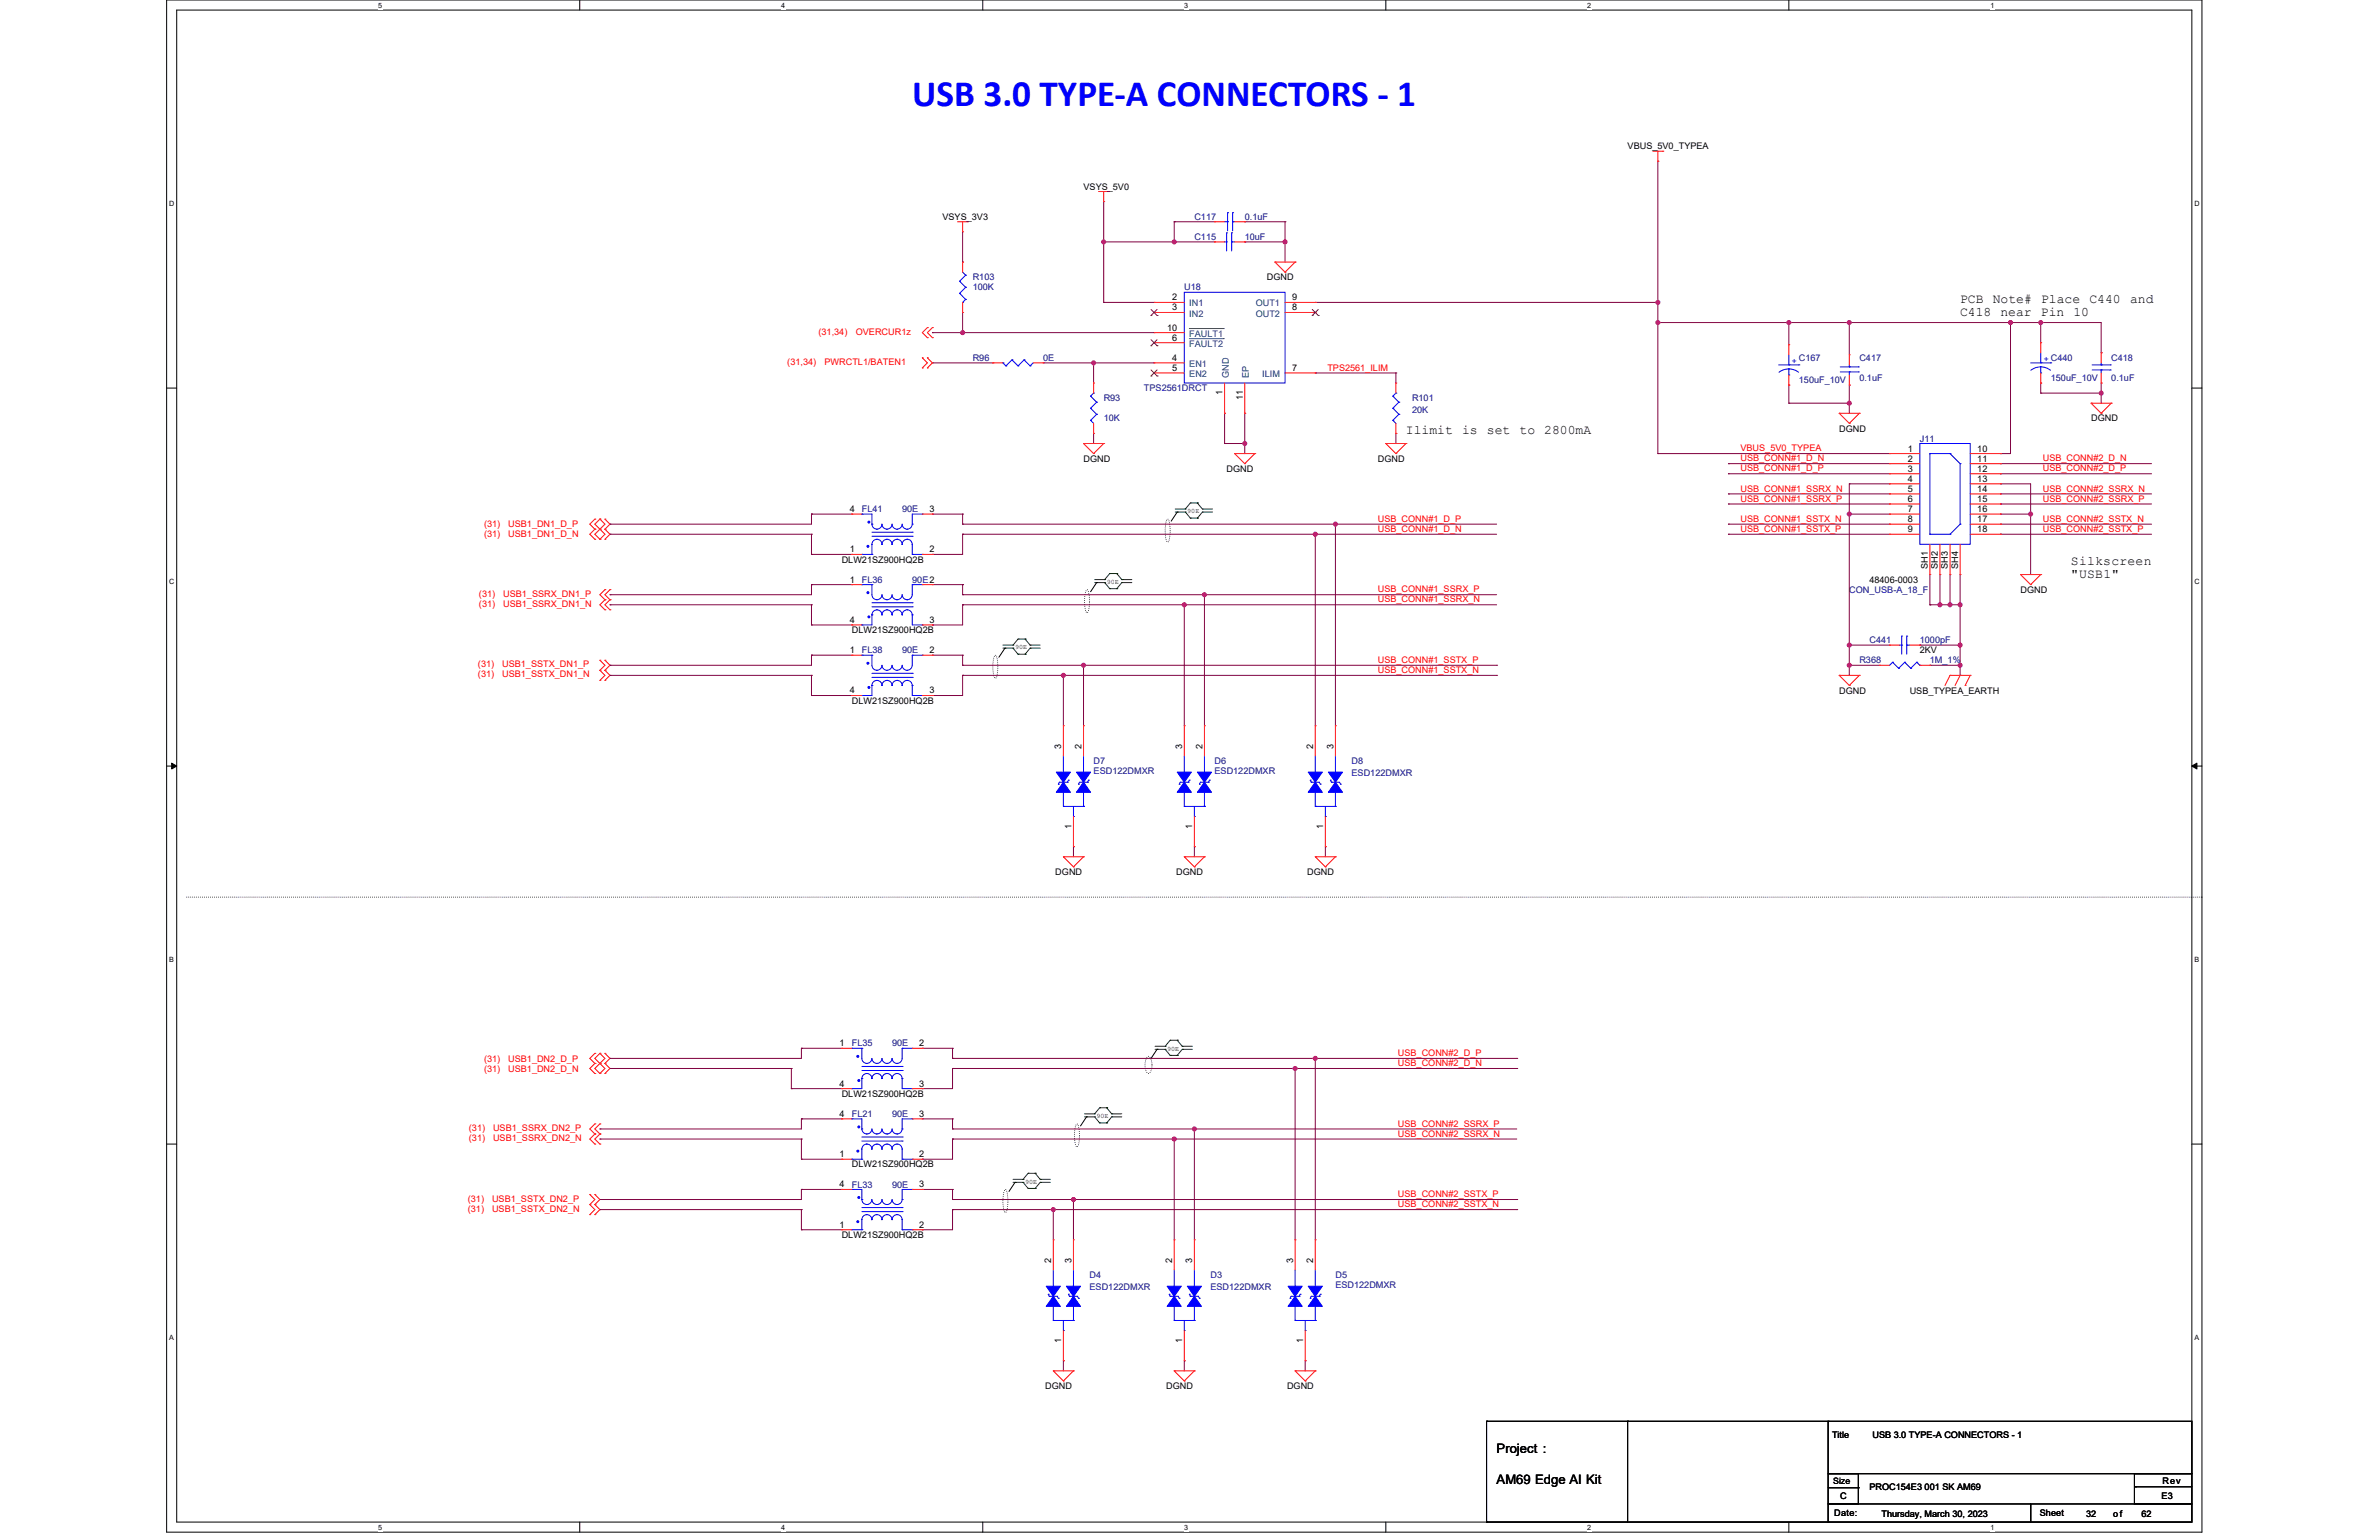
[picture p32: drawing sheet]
<svg xmlns="http://www.w3.org/2000/svg" width="432mm" height="279mm" viewBox="0 0 432 279" stroke-linecap="round" stroke-linejoin="round" font-family="sans-serif">
<defs><g id="words">
<text font-size="6.8" fill="#00f" x="165.6" y="19.2">USB 3.0 TYPE-A CONNECTORS - 1</text>
<g font-size="2.4">
<text x="355.8" y="55">PCB</text>
<text x="355.8" y="57.4">C418 near Pin 10</text>
<text x="361.7" y="55">Note#</text>
<text x="370.5" y="55">Place</text>
<text x="379.3" y="55">C440</text>
<text x="386.6" y="55">and</text>
<text x="255.2" y="78.8">Ilimit is set to 2800mA</text>
<text x="375.9" y="102.6">Silkscreen</text>
<text x="375.9" y="104.9">&quot;USB1&quot;</text>
<text x="271.6" y="263.7">Project :</text>
<text x="271.6" y="269.2">AM69 Edge AI Kit</text>
</g>
<g font-size="1.6">
<text x="295.4" y="27.1">VBUS_5V0_TYPEA</text>
<text x="196.7" y="34.4">VSYS_5V0</text>
<text x="171.1" y="39.9">VSYS_3V3</text>
<text x="230" y="50.9">DGND</text>
<text x="211.8" y="60">10</text>
<text x="212.8" y="54.5">2</text>
<text x="212.8" y="56.3">3</text>
<text x="234.5" y="56.3">8</text>
<text x="234.5" y="54.5">9</text>
<text x="212.8" y="61.8">6</text>
<text x="212.8" y="65.5">4</text>
<text x="212.8" y="67.3">5</text>
<text x="221.9" y="71.7" transform="rotate(-90 221.9 71.7)">1</text>
<text x="234.5" y="67.3">7</text>
<text x="225.6" y="72.6" transform="rotate(-90 225.6 72.6)">11</text>
<text x="379.5" y="76.5">DGND</text>
<text x="196.7" y="83.8">DGND</text>
<text x="250.1" y="83.8">DGND</text>
<text x="333.8" y="78.3">DGND</text>
<text x="346.3" y="81.9">1</text>
<text x="346.3" y="83.8">2</text>
<text x="358.9" y="81.9">10</text>
<text x="358.9" y="83.8">11</text>
<text x="222.6" y="85.6">DGND</text>
<text x="346.3" y="85.6">3</text>
<text x="346.3" y="87.4">4</text>
<text x="346.3" y="89.2">5</text>
<text x="358.9" y="85.6">12</text>
<text x="358.9" y="87.4">13</text>
<text x="358.9" y="89.2">14</text>
<text x="154.2" y="92.9">4</text>
<text x="168.7" y="92.9">3</text>
<text x="346.3" y="91.1">6</text>
<text x="346.3" y="92.9">7</text>
<text x="346.3" y="94.7">8</text>
<text x="358.9" y="91.1">15</text>
<text x="358.9" y="92.9">16</text>
<text x="358.9" y="94.7">17</text>
<text x="154.2" y="100.2">1</text>
<text x="168.7" y="100.2">2</text>
<text x="346.3" y="96.6">9</text>
<text x="358.9" y="96.6">18</text>
<text x="152.8" y="102.1">DLW21SZ900HQ2B</text>
<text x="154.2" y="105.7">1</text>
<text x="339.3" y="105.7">48406-0003</text>
<text x="349.9" y="103.3" transform="rotate(-90 349.9 103.3)">SH1</text>
<text x="351.7" y="103.3" transform="rotate(-90 351.7 103.3)">SH2</text>
<text x="353.6" y="103.3" transform="rotate(-90 353.6 103.3)">SH3</text>
<text x="355.4" y="103.3" transform="rotate(-90 355.4 103.3)">SH4</text>
<text x="366.7" y="107.6">DGND</text>
<text x="154.2" y="113">4</text>
<text x="168.7" y="113">3</text>
<text x="154.2" y="118.5">1</text>
<text x="154.6" y="114.9">DLW21SZ900HQ2B</text>
<text x="168.7" y="118.5">2</text>
<text x="348.5" y="118.5">2KV</text>
<text x="154.2" y="125.8">4</text>
<text x="168.7" y="125.8">3</text>
<text x="333.8" y="125.8">DGND</text>
<text x="346.6" y="125.8">USB_TYPEA_EARTH</text>
<text x="154.6" y="127.7">DLW21SZ900HQ2B</text>
<text x="192.6" y="135.9" transform="rotate(-90 192.6 135.9)">3</text>
<text x="196.3" y="135.9" transform="rotate(-90 196.3 135.9)">2</text>
<text x="214.6" y="135.9" transform="rotate(-90 214.6 135.9)">3</text>
<text x="218.2" y="135.9" transform="rotate(-90 218.2 135.9)">2</text>
<text x="238.4" y="135.9" transform="rotate(-90 238.4 135.9)">2</text>
<text x="242" y="135.9" transform="rotate(-90 242 135.9)">3</text>
<text x="194.5" y="150.3" transform="rotate(-90 194.5 150.3)">1</text>
<text x="216.4" y="150.3" transform="rotate(-90 216.4 150.3)">1</text>
<text x="240.2" y="150.3" transform="rotate(-90 240.2 150.3)">1</text>
<text x="191.5" y="158.8">DGND</text>
<text x="213.5" y="158.8">DGND</text>
<text x="237.3" y="158.8">DGND</text>
<text x="152.4" y="189.8">1</text>
<text x="166.9" y="189.8">2</text>
<text x="152.4" y="197.1">4</text>
<text x="166.9" y="197.1">3</text>
<text x="152.4" y="202.6">4</text>
<text x="152.8" y="199">DLW21SZ900HQ2B</text>
<text x="166.9" y="202.6">3</text>
<text x="152.4" y="209.9">1</text>
<text x="166.9" y="209.9">2</text>
<text x="152.4" y="215.4">4</text>
<text x="154.6" y="211.8">DLW21SZ900HQ2B</text>
<text x="166.9" y="215.4">3</text>
<text x="152.4" y="222.7">1</text>
<text x="152.8" y="224.6">DLW21SZ900HQ2B</text>
<text x="166.9" y="222.7">2</text>
<text x="190.8" y="229.1" transform="rotate(-90 190.8 229.1)">2</text>
<text x="194.5" y="229.1" transform="rotate(-90 194.5 229.1)">3</text>
<text x="212.8" y="229.1" transform="rotate(-90 212.8 229.1)">2</text>
<text x="216.4" y="229.1" transform="rotate(-90 216.4 229.1)">3</text>
<text x="234.7" y="229.1" transform="rotate(-90 234.7 229.1)">3</text>
<text x="238.4" y="229.1" transform="rotate(-90 238.4 229.1)">2</text>
<text x="192.6" y="243.6" transform="rotate(-90 192.6 243.6)">1</text>
<text x="214.6" y="243.6" transform="rotate(-90 214.6 243.6)">1</text>
<text x="236.5" y="243.6" transform="rotate(-90 236.5 243.6)">1</text>
<text x="189.7" y="252">DGND</text>
<text x="211.7" y="252">DGND</text>
<text x="233.6" y="252">DGND</text>
<text x="332.5" y="260.8">Title</text>
<text x="339.9" y="260.8">USB 3.0 TYPE-A CONNECTORS - 1</text>
<text x="332.7" y="269.2">Size</text>
<text x="392.5" y="269.2">Rev</text>
<text x="332.9" y="275.1">Date:</text>
<text x="334" y="272">C</text>
<text x="339.3" y="270.3">PROC154E3 001 SK AM69</text>
<text x="341.5" y="275.3">Thursday, March 30, 2023</text>
<text x="370.2" y="275.1">Sheet</text>
<text x="378.6" y="275.3">32</text>
<text x="383.6" y="275.3">of</text>
<text x="388.7" y="275.3">62</text>
<text x="392.3" y="272">E3</text>
</g>
<g font-size="1.6" fill="#000080">
<text x="216.8" y="39.9">C117</text>
<text x="225.9" y="39.9">0.1uF</text>
<text x="216.8" y="43.5">C115</text>
<text x="225.9" y="43.5">10uF</text>
<text x="176.5" y="50.9">R103</text>
<text x="176.5" y="52.7">100K</text>
<text x="215" y="52.7">U18</text>
<text x="176.5" y="65.5">R96</text>
<text x="189.4" y="65.5">0E</text>
<text x="326.5" y="65.5">C167</text>
<text x="337.5" y="65.5">C417</text>
<text x="383.2" y="65.5">C418</text>
<text x="207.6" y="71">TPS2561DRCT</text>
<text x="326.5" y="69.5">150uF_10V</text>
<text x="337.5" y="69.2">0.1uF</text>
<text x="372.2" y="69.2">150uF_10V</text>
<text x="383.2" y="69.2">0.1uF</text>
<text x="200.3" y="72.8">R93</text>
<text x="200.3" y="76.5">10K</text>
<text x="256.3" y="72.8">R101</text>
<text x="256.3" y="75">20K</text>
<text x="348.5" y="80.1">J11</text>
<text x="156.4" y="92.9">FL41</text>
<text x="163.7" y="92.9">90E</text>
<text x="156.4" y="105.7">FL36</text>
<text x="165.6" y="105.7">90E2</text>
<text x="335.7" y="107.6">CON_USB-A_18_F</text>
<text x="156.4" y="118.5">FL38</text>
<text x="163.7" y="118.5">90E</text>
<text x="339.3" y="116.7">C441</text>
<text x="348.5" y="116.7">1000pF</text>
<text x="337.5" y="120.4">R368</text>
<text x="350.3" y="120.4">1M_1%</text>
<text x="198.5" y="138.6">D7</text>
<text x="198.5" y="140.5">ESD122DMXR</text>
<text x="220.4" y="138.6">D6</text>
<text x="220.4" y="140.5">ESD122DMXR</text>
<text x="245.3" y="138.6">D8</text>
<text x="245.3" y="140.8">ESD122DMXR</text>
<text x="154.6" y="189.9">FL35</text>
<text x="161.9" y="189.9">90E</text>
<text x="154.6" y="202.7">FL21</text>
<text x="161.9" y="202.7">90E</text>
<text x="154.6" y="215.5">FL33</text>
<text x="161.9" y="215.5">90E</text>
<text x="197.8" y="231.9">D4</text>
<text x="219.7" y="231.9">D3</text>
<text x="242.4" y="231.9">D5</text>
<text x="242.4" y="233.7">ESD122DMXR</text>
<text x="197.8" y="234.1">ESD122DMXR</text>
<text x="219.7" y="234.1">ESD122DMXR</text>
</g>
<g font-size="1.6" fill="#004080">
<text x="215.9" y="55.6">IN1</text>
<text x="215.9" y="57.4">IN2</text>
<text x="227.9" y="57.4">OUT2</text>
<text x="227.9" y="55.6">OUT1</text>
<text x="215.9" y="62.9">FAULT2</text>
<text x="215.9" y="61.1">FAULT1</text>
<text x="215.9" y="66.6">EN1</text>
<text x="215.9" y="68.4">EN2</text>
<text x="223" y="68.6" transform="rotate(-90 223 68.6)">GND</text>
<text x="226.7" y="68.6" transform="rotate(-90 226.7 68.6)">EP</text>
<text x="229.1" y="68.4">ILIM</text>
</g>
<g font-size="1.6" fill="#f00">
<text x="148.6" y="60.7">(31,34)</text>
<text x="155.3" y="60.7">OVERCUR1z</text>
<text x="142.9" y="66.2">(31,34)</text>
<text x="149.7" y="66.2">PWRCTL1/BATEN1</text>
<text x="240.9" y="67.2">TPS2561_ILIM</text>
<text x="315.9" y="81.9">VBUS_5V0_TYPEA</text>
<text x="315.9" y="83.7">USB_CONN#1_D_N</text>
<text x="370.8" y="83.7">USB_CONN#2_D_N</text>
<text x="315.9" y="85.5">USB_CONN#1_D_P</text>
<text x="315.9" y="89.2">USB_CONN#1_SSRX_N</text>
<text x="370.8" y="85.5">USB_CONN#2_D_P</text>
<text x="370.8" y="89.2">USB_CONN#2_SSRX_N</text>
<text x="87.9" y="95.7">(31)</text>
<text x="92.2" y="95.7">USB1_DN1_D_P</text>
<text x="250.1" y="94.7">USB_CONN#1_D_P</text>
<text x="315.9" y="91">USB_CONN#1_SSRX_P</text>
<text x="315.9" y="94.7">USB_CONN#1_SSTX_N</text>
<text x="370.8" y="91">USB_CONN#2_SSRX_P</text>
<text x="370.8" y="94.7">USB_CONN#2_SSTX_N</text>
<text x="87.9" y="97.5">(31)</text>
<text x="92.2" y="97.5">USB1_DN1_D_N</text>
<text x="250.1" y="96.5">USB_CONN#1_D_N</text>
<text x="315.9" y="96.5">USB_CONN#1_SSTX_P</text>
<text x="370.8" y="96.5">USB_CONN#2_SSTX_P</text>
<text x="250.1" y="107.5">USB_CONN#1_SSRX_P</text>
<text x="86.9" y="110.1">(31)</text>
<text x="86.9" y="108.3">(31)</text>
<text x="91.3" y="110.1">USB1_SSRX_DN1_N</text>
<text x="91.3" y="108.3">USB1_SSRX_DN1_P</text>
<text x="250.1" y="109.3">USB_CONN#1_SSRX_N</text>
<text x="86.8" y="121.1">(31)</text>
<text x="86.8" y="122.9">(31)</text>
<text x="91.1" y="121.1">USB1_SSTX_DN1_P</text>
<text x="91.1" y="122.9">USB1_SSTX_DN1_N</text>
<text x="250.1" y="120.3">USB_CONN#1_SSTX_P</text>
<text x="250.1" y="122.1">USB_CONN#1_SSTX_N</text>
<text x="253.7" y="191.6">USB_CONN#2_D_P</text>
<text x="87.9" y="192.6">(31)</text>
<text x="87.9" y="194.4">(31)</text>
<text x="92.2" y="192.6">USB1_DN2_D_P</text>
<text x="92.2" y="194.4">USB1_DN2_D_N</text>
<text x="253.7" y="193.4">USB_CONN#2_D_N</text>
<text x="85.1" y="205.2">(31)</text>
<text x="85.1" y="207">(31)</text>
<text x="89.5" y="205.2">USB1_SSRX_DN2_P</text>
<text x="89.5" y="207">USB1_SSRX_DN2_N</text>
<text x="253.7" y="204.4">USB_CONN#2_SSRX_P</text>
<text x="253.7" y="206.2">USB_CONN#2_SSRX_N</text>
<text x="84.9" y="218">(31)</text>
<text x="84.9" y="219.8">(31)</text>
<text x="89.3" y="218">USB1_SSTX_DN2_P</text>
<text x="89.3" y="219.8">USB1_SSTX_DN2_N</text>
<text x="253.7" y="219">USB_CONN#2_SSTX_N</text>
<text x="253.7" y="217.2">USB_CONN#2_SSTX_P</text>
</g>
<g font-size="1.6" fill="#00f">
<text x="325.2" y="66">+</text>
<text x="370.9" y="65.6">+ C440</text>
</g>
<g font-size="1.3">
<text x="68.6" y="1.4">5</text>
<text x="141.8" y="1.4">4</text>
<text x="215" y="1.4">3</text>
<text x="288.1" y="1.4">2</text>
<text x="361.3" y="1.4">1</text>
<text x="30.7" y="37.3">D</text>
<text x="398.3" y="37.3">D</text>
<text x="30.7" y="105.9">C</text>
<text x="398.3" y="105.9">C</text>
<text x="30.7" y="174.5">B</text>
<text x="398.3" y="174.5">B</text>
<text x="30.7" y="243">A</text>
<text x="398.3" y="243">A</text>
<text x="68.6" y="277.5">5</text>
<text x="141.8" y="277.5">4</text>
<text x="215" y="277.5">3</text>
<text x="288.1" y="277.5">2</text>
<text x="361.3" y="277.5">1</text>
</g>
<g font-size="1.2">
<text x="215.5" y="93.1">90E</text>
<text x="200.9" y="105.9">90E</text>
<text x="184.2" y="117.8">90E</text>
<text x="211.8" y="190.6">90E</text>
<text x="199" y="202.9">90E</text>
<text x="186.1" y="214.8">90E</text>
</g>
</g></defs>
<path d="M30.2 0h369.5v278h-369.5zM32.1 1.8h365.7v274.3h-365.7z" fill="none" stroke="#000" stroke-width=".18"/>
<g fill="#fff">
<path d="M68.7 .2h.7v1.4h-.7z"/>
<path d="M68.7 276.3h.7v1.5h-.7z"/>
</g>
<path d="M105.2 0v1.8M105.2 276.1v1.9" fill="none" stroke="#000" stroke-width=".18"/>
<g fill="#fff">
<path d="M141.8 .2h.7v1.4h-.7z"/>
<path d="M141.8 276.3h.7v1.5h-.7z"/>
</g>
<path d="M178.4 0v1.8M178.4 276.1v1.9" fill="none" stroke="#000" stroke-width=".18"/>
<g fill="#fff">
<path d="M215 .2h.7v1.4h-.7z"/>
<path d="M215 276.3h.7v1.5h-.7z"/>
</g>
<path d="M251.5 0v1.8M251.5 276.1v1.9" fill="none" stroke="#000" stroke-width=".18"/>
<g fill="#fff">
<path d="M288.1 .2h.7v1.4h-.7z"/>
<path d="M288.1 276.3h.7v1.5h-.7z"/>
</g>
<path d="M324.7 0v1.8M324.7 276.1v1.9" fill="none" stroke="#000" stroke-width=".18"/>
<g fill="#fff">
<path d="M361.3 .2h.7v1.4h-.7z"/>
<path d="M361.3 276.3h.7v1.5h-.7z"/>
<path d="M30.7 36.1h1v1.5h-1z"/>
<path d="M398.3 36.1h.9v1.5h-.9z"/>
<path d="M30.7 104.7h1v1.5h-1z"/>
<path d="M398.3 104.7h.9v1.5h-.9z"/>
</g>
<path d="M30.2 70.4h1.9M397.8 70.4h1.9" fill="none" stroke="#000" stroke-width=".18"/>
<g fill="#fff">
<path d="M30.7 173.3h.9v1.4h-.9z"/>
<path d="M398.3 173.3h.9v1.4h-.9z"/>
</g>
<path d="M30.2 139h1.9M31.2 138.5l.9 .5-.9 .5zM397.8 139l.9-.5v1zM397.8 139h1.9" fill="none" stroke="#000" stroke-width=".18"/>
<path d="M31.2 138.5l.9 .5-.9 .5zM397.8 139l.9-.5v1z" fill="#000"/>
<g fill="#fff">
<path d="M30.7 241.9h.9v1.4h-.9z"/>
<path d="M398.3 241.9h.9v1.4h-.9z"/>
</g>
<g fill="none" stroke="#000" stroke-width=".18">
<path d="M213.7 92.9h.1M213.7 92.9l-1.1 1.7M182.4 117.6h.1M182.4 117.6l-1.1 1.6M199 105.7h.1M199 105.7l-1.1 1.7M210 190.4h.1M210 190.4l-1.1 1.6M30.2 207.6h1.9M184.2 214.5h.1M184.2 214.5l-1.1 1.7M197.2 202.6h.1"/>
<path d="M197.2 202.6l-1.1 1.7M397.8 207.6h1.9"/>
</g>
<g fill="none" stroke="#008000" stroke-width=".18">
<path d="M213.3 92.4h1.8M213.3 92.9h1.8M215.1 92.4h.1M215.1 92.9h.1M215.1 92.9l1 1.1M216.1 91.3h.1M216.1 94h.1M216.1 91.3l-1 1.1M216.1 91.3h1.2M216.1 94h1.2M217.3 91.3h.1M217.3 94h.1"/>
<path d="M217.3 91.3l.9 1.1M218.2 92.4h.1M218.2 92.9h.1M218.2 92.4h1.9M218.2 92.9h1.9M218.2 92.9l-.9 1.1M182 117h1.9M182 117.6h1.9M183.9 117h.1M183.9 117.6h.1M183.9 117.6l.9 1.1M184.8 115.9h.1"/>
<path d="M184.8 118.7h.1M184.8 115.9l-.9 1.1M184.8 115.9h1.3M184.8 118.7h1.3M186.1 115.9h.1M186.1 118.7h.1M186.1 115.9l.9 1.1M187 117h.1M187 117.6h.1M187 117h1.8M187 117.6h1.8M187 117.6l-.9 1.1"/>
<path d="M198.7 105.2h1.8M198.7 105.7h1.8M200.5 105.2h.1M200.5 105.7h.1M200.5 105.7l.9 1.1M201.4 104.1h.1M201.4 106.8h.1M201.4 104.1l-.9 1.1M201.4 104.1h1.3M201.4 106.8h1.3M202.7 104.1h.1M202.7 106.8h.1"/>
<path d="M202.7 104.1l.9 1.1M203.6 105.2h.1M203.6 105.7h.1M203.6 105.2h1.8M203.6 105.7h1.8M203.6 105.7l-.9 1.1M209.7 189.8h1.8M209.7 190.4h1.8M211.5 189.8h.1M211.5 190.4h.1M211.5 190.4l.9 1.1M212.4 188.7h.1"/>
<path d="M212.4 191.5h.1M212.4 188.7l-.9 1.1M212.4 188.7h1.3M212.4 191.5h1.3M213.7 188.7h.1M213.7 191.5h.1M213.7 188.7l.9 1.1M214.6 189.8h.1M214.6 190.4h.1M214.6 189.8h1.8M214.6 190.4h1.8M214.6 190.4l-.9 1.1"/>
<path d="M183.9 214h1.8M183.9 214.5h1.8M185.7 214h.1M185.7 214.5h.1M185.7 214.5l.9 1.1M186.6 212.9h.1M186.6 215.6h.1M186.6 212.9l-.9 1.1M186.6 212.9h1.3M186.6 215.6h1.3M187.9 212.9h.1M187.9 215.6h.1"/>
<path d="M187.9 212.9l.9 1.1M188.8 214h.1M188.8 214.5h.1M188.8 214h1.8M188.8 214.5h1.8M188.8 214.5l-.9 1.1M196.9 202.1h1.8M196.9 202.6h1.8M198.7 202.1h.1M198.7 202.6h.1M198.7 202.6l.9 1.1M199.6 201h.1"/>
<path d="M199.6 203.7h.1M199.6 201l-.9 1.1M199.6 201h1.3M199.6 203.7h1.3M200.9 201h.1M200.9 203.7h.1M200.9 201l.9 1.1M201.8 202.1h.1M201.8 202.6h.1M201.8 202.1h1.8M201.8 202.6h1.8M201.8 202.6l-.9 1.1"/>
</g>
<path d="M211.8 94.3l.1-.1a3.8 3.8 0 0 1 .5 2.7 1.79 1.79 0 0 1-.5 1.5 3.9 3.9 0 0 1-.4-2.8zM180.5 119l.2-.1a3.8 3.8 0 0 1 .4 2.7 1.79 1.79 0 0 1-.4 1.5 3.9 3.9 0 0 1-.5-2.8zM197.2 107.1l.1-.1a3.8 3.8 0 0 1 .4 2.7 1.79 1.79 0 0 1-.4 1.5 3.9 3.9 0 0 1-.4-2.8zM33.9 162.8h365.8M399.7 162.8h.1M208.3 191.7h.2a1.84 1.84 0 0 1 .6 2 1.08 1.08 0 0 1-.6 1.1 1.85 1.85 0 0 1-.6-2.1zM182.3 215.9l.2-.1a3.8 3.8 0 0 1 .4 2.8 1.79 1.79 0 0 1-.4 1.4 3.9 3.9 0 0 1-.4-2.8zM195.3 204l.2-.1a3.8 3.8 0 0 1 .4 2.8 1.79 1.79 0 0 1-.4 1.4 3.9 3.9 0 0 1-.5-2.8z" fill="none" stroke="#000" stroke-width=".18" stroke-dasharray="0 .4"/>
<path d="M335.7 69.9h.1M335.7 69.9v3.3" fill="none" stroke="#800040" stroke-width=".18"/>
<circle cx="335.7" cy="73.1" r=".37" fill="#f0f"/>
<circle cx="335.7" cy="73.1" r=".37" fill="none" stroke="#f0f" stroke-width=".18"/>
<path d="M300.9 58.5h.1M300.9 58.5h34.8M324.7 58.5h.1M324.7 58.5v4M335.7 58.5h.1M335.7 58.5v5.9M324.7 69.9h.1M324.7 73.2h.1M324.7 69.9v3.3M324.7 73.2h11" fill="none" stroke="#800040" stroke-width=".18"/>
<circle cx="324.7" cy="58.5" r=".37" fill="#f0f"/>
<circle cx="324.7" cy="58.5" r=".37" fill="none" stroke="#f0f" stroke-width=".18"/>
<circle cx="300.9" cy="58.5" r=".37" fill="#f0f"/>
<circle cx="300.9" cy="58.5" r=".37" fill="none" stroke="#f0f" stroke-width=".18"/>
<path d="M238.7 54.9h.1M238.7 54.9h62.2M300.9 54.9h.1M300.9 54.9v3.6M300.9 82.3h.1M300.9 82.3h42.1M335.7 117h.1M335.7 117h7.3M335.7 117v5.5M335.7 120.7h.1M335.7 120.7h5.4" fill="none" stroke="#800040" stroke-width=".18"/>
<circle cx="335.7" cy="120.7" r=".37" fill="#f0f"/>
<circle cx="335.7" cy="120.7" r=".37" fill="none" stroke="#f0f" stroke-width=".18"/>
<path d="M348.5 117h.1M348.5 117h7.3" fill="none" stroke="#800040" stroke-width=".18"/>
<circle cx="355.8" cy="117" r=".37" fill="#f0f"/>
<circle cx="355.8" cy="117" r=".37" fill="none" stroke="#f0f" stroke-width=".18"/>
<path d="M355.8 117h.1M355.8 117v3.7h-5.5M350.3 120.7h.1" fill="none" stroke="#800040" stroke-width=".18"/>
<circle cx="355.8" cy="120.7" r=".37" fill="#f0f"/>
<circle cx="355.8" cy="120.7" r=".37" fill="none" stroke="#f0f" stroke-width=".18"/>
<path d="M174.7 109.7h.1M174.7 107.9h.1M174.7 109.7h40.3M174.7 107.9h43.9M355.8 117h.1M355.8 117h.2M355.8 120.7h.1M355.8 120.7v1.8" fill="none" stroke="#800040" stroke-width=".18"/>
<circle cx="218.6" cy="107.9" r=".37" fill="#f0f"/>
<circle cx="218.6" cy="107.9" r=".37" fill="none" stroke="#f0f" stroke-width=".18"/>
<path d="M169.2 113.4h.1M174.7 109.7h.1M174.7 109.7v3.7h-5.5M353.9 109.7h.1M353.9 104.2v5.5M196.7 120.7h74.9M271.6 120.7h.1M194.8 153.6h.1M194.8 153.6v1.8M216.8 153.6h.1M216.8 153.6v1.8" fill="none" stroke="#800040" stroke-width=".18"/>
<circle cx="196.7" cy="120.7" r=".37" fill="#f0f"/>
<circle cx="196.7" cy="120.7" r=".37" fill="none" stroke="#f0f" stroke-width=".18"/>
<g fill="none" stroke="#800040" stroke-width=".18">
<path d="M174.7 95.1h.1M174.7 95.1h67.7M147.3 118.9h.1M147.3 118.9h7.3M147.3 118.9v1.8h-36.6M169.2 118.9h.1M169.2 118.9h5.5M174.7 118.9h.1M174.7 118.9v1.8M110.7 120.7h.1M110.7 122.5h.1M110.7 122.5h36.6"/>
<path d="M147.3 126.2h.1M147.3 122.5h.1M147.3 122.5v3.7M147.3 126.2h7.3M174.7 120.7h.1M174.7 120.7h22"/>
</g>
<circle cx="242.4" cy="95.1" r=".37" fill="#f0f"/>
<circle cx="242.4" cy="95.1" r=".37" fill="none" stroke="#f0f" stroke-width=".18"/>
<g fill="none" stroke="#800040" stroke-width=".18">
<path d="M110.7 95.1h.1M110.7 96.9h.1M110.7 96.9h36.6M147.3 93.3h.1M147.3 96.9h.1M147.3 93.3h7.3M147.3 93.3v1.8h-36.6M147.3 96.9v3.7M169.2 93.3h.1M169.2 93.3h5.5M174.7 93.3h.1M174.7 96.9h.1"/>
<path d="M174.7 93.3v1.8M174.7 96.9v3.7h-5.5M174.7 96.9h64M110.7 107.9h.1M110.7 109.7h.1M110.7 109.7h36.6M147.3 100.6h.1M147.3 106.1h.1M147.3 113.4h.1M147.3 109.7h.1M147.3 100.6h7.3M147.3 106.1v1.8h-36.6"/>
<path d="M147.3 109.7v3.7M147.3 106.1h7.3M147.3 113.4h7.3M169.2 100.6h.1"/>
</g>
<circle cx="238.7" cy="96.9" r=".37" fill="#f0f"/>
<circle cx="238.7" cy="96.9" r=".37" fill="none" stroke="#f0f" stroke-width=".18"/>
<path d="M215 109.7h.1M215 109.7v22M215 109.7h56.6M218.6 107.9h.1M218.6 107.9v23.8M218.6 107.9h53" fill="none" stroke="#800040" stroke-width=".18"/>
<circle cx="214.9" cy="109.7" r=".37" fill="#f0f"/>
<circle cx="214.9" cy="109.7" r=".37" fill="none" stroke="#f0f" stroke-width=".18"/>
<path d="M193 122.5h78.6M271.6 122.5h.1" fill="none" stroke="#800040" stroke-width=".18"/>
<circle cx="193" cy="122.5" r=".37" fill="#f0f"/>
<circle cx="193" cy="122.5" r=".37" fill="none" stroke="#f0f" stroke-width=".18"/>
<g fill="none" stroke="#800040" stroke-width=".18">
<path d="M169.2 126.2h.1M174.7 122.5h.1M174.7 122.5h18.3M174.7 122.5v3.7h-5.5M193 122.5h.1M193 122.5v9.2M196.7 120.7h.1M196.7 120.7v11M172.9 192h.1M172.9 192h65.8M108.9 217.6h.1M108.9 219.5h.1"/>
<path d="M108.9 219.5h36.6M145.5 215.8h.1M145.5 219.5h.1M145.5 215.8h7.3M145.5 215.8v1.8h-36.6M145.5 219.5v3.6M167.4 215.8h.1M167.4 215.8h5.5M172.9 215.8h.1M172.9 217.6h.1M172.9 217.6h21.9M172.9 215.8v1.8"/>
<path d="M145.5 223.1h.1M145.5 223.1h7.3"/>
</g>
<circle cx="238.7" cy="192" r=".37" fill="#f0f"/>
<circle cx="238.7" cy="192" r=".37" fill="none" stroke="#f0f" stroke-width=".18"/>
<g fill="none" stroke="#800040" stroke-width=".18">
<path d="M110.7 192h.1M110.7 193.9h.1M110.7 193.9h32.9M143.6 197.5h.1M143.6 193.9h.1M143.6 197.5h9.2M143.6 193.9v3.6M145.5 190.2h.1M145.5 190.2v1.8h-34.8M145.5 190.2h7.3M167.4 197.5h.1M172.9 190.2h.1"/>
<path d="M172.9 193.9h.1M172.9 190.2v1.8M172.9 193.9v3.6h-5.5M172.9 193.9h62.2M238.7 192h36.6M275.3 192h.1M108.9 204.8h.1M108.9 206.7h.1M108.9 206.7h36.6M145.5 203h.1M145.5 210.3h.1M145.5 206.7h.1"/>
<path d="M145.5 203v1.8h-36.6M145.5 206.7v3.6M145.5 203h7.3M145.5 210.3h7.3"/>
</g>
<circle cx="235.1" cy="193.8" r=".37" fill="#f0f"/>
<circle cx="235.1" cy="193.8" r=".37" fill="none" stroke="#f0f" stroke-width=".18"/>
<path d="M235.1 193.9h40.2M275.3 193.9h.1M213.1 206.7h.1M213.1 206.7v18.2M213.1 206.7h62.2M216.8 204.8h.1M216.8 204.8v20.1M216.8 204.8h58.5" fill="none" stroke="#800040" stroke-width=".18"/>
<circle cx="213.1" cy="206.7" r=".37" fill="#f0f"/>
<circle cx="213.1" cy="206.7" r=".37" fill="none" stroke="#f0f" stroke-width=".18"/>
<path d="M191.2 219.5h84.1M275.3 219.5h.1" fill="none" stroke="#800040" stroke-width=".18"/>
<circle cx="191.2" cy="219.5" r=".37" fill="#f0f"/>
<circle cx="191.2" cy="219.5" r=".37" fill="none" stroke="#f0f" stroke-width=".18"/>
<path d="M172.9 219.5h.1M172.9 219.5h18.3M172.9 219.5v3.6h-5.5M194.8 217.6h.1M194.8 217.6v7.3M194.8 217.6h80.5M275.3 217.6h.1M167.4 223.1h.1" fill="none" stroke="#800040" stroke-width=".18"/>
<circle cx="194.8" cy="217.6" r=".37" fill="#f0f"/>
<circle cx="194.8" cy="217.6" r=".37" fill="none" stroke="#f0f" stroke-width=".18"/>
<path d="M370.4 58.5h.1M370.4 58.5v3.7M381.4 58.5v5.5M370.4 71.3h.1M370.4 71.3h11M381.4 71.3h.1M381.4 64h.1M381.4 71.3v1.9M172.9 204.8h43.9M191.2 219.5h.1M191.2 219.5v5.4M216.8 204.8h.1" fill="none" stroke="#800040" stroke-width=".18"/>
<circle cx="216.8" cy="204.8" r=".37" fill="#f0f"/>
<circle cx="216.8" cy="204.8" r=".37" fill="none" stroke="#f0f" stroke-width=".18"/>
<path d="M370.4 69.5h.1M370.4 69.5v1.8M381.4 69.5h.1M381.4 69.5v1.8M193 246.9h.1M193 246.9v1.8M215 246.9h.1M215 246.9v1.8" fill="none" stroke="#800040" stroke-width=".18"/>
<circle cx="381.4" cy="71.3" r=".37" fill="#f0f"/>
<circle cx="381.4" cy="71.3" r=".37" fill="none" stroke="#f0f" stroke-width=".18"/>
<g fill="none" stroke="#800040" stroke-width=".18">
<path d="M200.3 36.6h.1M200.3 36.6v7.3M200.3 54.9h.1M200.3 54.9h9.2M189.4 65.8h9.1M198.5 65.8h.1M238.7 96.9h.1M238.7 96.9v34.8M238.7 96.9h32.9M242.4 95.1h.1M242.4 95.1v36.6M242.4 95.1h29.2"/>
<path d="M240.6 153.6h.1M240.6 153.6v1.8M167.4 190.2h.1M167.4 190.2h5.5M235.1 193.9h.1M235.1 193.9v31M238.7 192h.1M238.7 192v32.9M167.4 210.3h.1M172.9 206.7h.1M172.9 206.7v3.6h-5.5M172.9 206.7h40.2"/>
<path d="M236.9 246.9h.1M236.9 246.9v1.8"/>
</g>
<circle cx="198.5" cy="65.8" r=".37" fill="#f0f"/>
<circle cx="198.5" cy="65.8" r=".37" fill="none" stroke="#f0f" stroke-width=".18"/>
<path d="M169.2 65.8h.1M169.2 65.8h11M225.9 75h.1M225.9 75v5.5" fill="none" stroke="#800040" stroke-width=".18"/>
<circle cx="225.9" cy="80.5" r=".37" fill="#f0f"/>
<circle cx="225.9" cy="80.5" r=".37" fill="none" stroke="#f0f" stroke-width=".18"/>
<path d="M169.2 60.4h.1M169.2 60.4h5.5M222.3 75h.1M222.3 75v5.5M238.7 67.7h.1M238.7 67.7h14.7M222.3 80.5h.1M222.3 80.5h3.6M225.9 80.5h.1M225.9 80.5v1.8" fill="none" stroke="#800040" stroke-width=".18"/>
<circle cx="174.7" cy="60.3" r=".37" fill="#f0f"/>
<circle cx="174.7" cy="60.3" r=".37" fill="none" stroke="#f0f" stroke-width=".18"/>
<path d="M225.9 43.9h.1M225.9 43.9h7.3M233.2 43.9h.1M233.2 43.9v3.6" fill="none" stroke="#800040" stroke-width=".18"/>
<circle cx="233.2" cy="43.9" r=".37" fill="#f0f"/>
<circle cx="233.2" cy="43.9" r=".37" fill="none" stroke="#f0f" stroke-width=".18"/>
<path d="M213.1 43.9h.1M213.1 43.9h7.3M225.9 40.2h.1M225.9 40.2h7.3M233.2 40.2h.1M233.2 40.2v3.7" fill="none" stroke="#800040" stroke-width=".18"/>
<circle cx="213.1" cy="43.9" r=".37" fill="#f0f"/>
<circle cx="213.1" cy="43.9" r=".37" fill="none" stroke="#f0f" stroke-width=".18"/>
<path d="M200.3 43.9h.1M200.3 43.9v11M213.1 40.2h.1M213.1 40.2h7.3M213.1 40.2v3.7h-12.8" fill="none" stroke="#800040" stroke-width=".18"/>
<circle cx="200.3" cy="43.9" r=".37" fill="#f0f"/>
<circle cx="200.3" cy="43.9" r=".37" fill="none" stroke="#f0f" stroke-width=".18"/>
<path d="M174.7 47.5h.1M174.7 56.7h.1M174.7 42.1v5.4M174.7 56.7v3.7M370.4 58.5h.1M370.4 58.5h11M174.7 60.4h.1M174.7 60.4h34.8" fill="none" stroke="#800040" stroke-width=".18"/>
<circle cx="370.4" cy="58.5" r=".37" fill="#f0f"/>
<circle cx="370.4" cy="58.5" r=".37" fill="none" stroke="#f0f" stroke-width=".18"/>
<g fill="none" stroke="#800040" stroke-width=".18">
<path d="M300.9 29.3h.1M300.9 29.3v25.6M300.9 58.5h.1M300.9 58.5v23.8M198.5 78.6h.1M198.5 65.8h.1M198.5 65.8v3.7M198.5 78.6v1.9M198.5 65.8h11M253.4 78.6h.1M253.4 67.7h.1M253.4 67.7v1.8"/>
<path d="M253.4 78.6v1.9M169.2 106.1h5.5M174.7 106.1h.1M174.7 106.1v1.8M167.4 203h5.5M172.9 203h.1M172.9 204.8h.1M172.9 203v1.8"/>
</g>
<circle cx="300.9" cy="54.9" r=".37" fill="#f0f"/>
<circle cx="300.9" cy="54.9" r=".37" fill="none" stroke="#f0f" stroke-width=".18"/>
<path d="M335.7 58.5h.1M335.7 58.5h29.2" fill="none" stroke="#800040" stroke-width=".18"/>
<circle cx="335.7" cy="58.5" r=".37" fill="#f0f"/>
<circle cx="335.7" cy="58.5" r=".37" fill="none" stroke="#f0f" stroke-width=".18"/>
<path d="M353.9 109.7h.1M353.9 109.7h1.9M355.8 109.7h.1M355.8 104.2v5.5" fill="none" stroke="#800040" stroke-width=".18"/>
<circle cx="355.8" cy="109.7" r=".37" fill="#f0f"/>
<circle cx="355.8" cy="109.7" r=".37" fill="none" stroke="#f0f" stroke-width=".18"/>
<circle cx="353.9" cy="109.7" r=".37" fill="#f0f"/>
<circle cx="353.9" cy="109.7" r=".37" fill="none" stroke="#f0f" stroke-width=".18"/>
<path d="M352.1 109.7h.1M352.1 104.2v5.5" fill="none" stroke="#800040" stroke-width=".18"/>
<circle cx="352.1" cy="109.7" r=".37" fill="#f0f"/>
<circle cx="352.1" cy="109.7" r=".37" fill="none" stroke="#f0f" stroke-width=".18"/>
<path d="M335.7 87.8h.1M335.7 93.3h.1M335.7 87.8h7.3M335.7 87.8v29.2M335.7 93.3h7.3M350.3 109.7h.1M350.3 109.7h3.6M350.3 104.2v5.5M352.1 109.7h.1M355.8 109.7h.1M355.8 109.7v7.3" fill="none" stroke="#800040" stroke-width=".18"/>
<circle cx="335.7" cy="117" r=".37" fill="#f0f"/>
<circle cx="335.7" cy="117" r=".37" fill="none" stroke="#f0f" stroke-width=".18"/>
<circle cx="335.7" cy="93.3" r=".37" fill="#f0f"/>
<circle cx="335.7" cy="93.3" r=".37" fill="none" stroke="#f0f" stroke-width=".18"/>
<path d="M363.1 87.8h.1M363.1 87.8h5.5v5.5M368.6 93.3h.1" fill="none" stroke="#800040" stroke-width=".18"/>
<circle cx="368.6" cy="93.3" r=".37" fill="#f0f"/>
<circle cx="368.6" cy="93.3" r=".37" fill="none" stroke="#f0f" stroke-width=".18"/>
<g fill="none" stroke="#800040" stroke-width=".18">
<path d="M364.9 58.5h.1M364.9 58.5v23.8h-1.8M335.7 73.2h.1M335.7 73.2v1.8M313.7 86h.1M313.7 84.1h.1M313.7 89.6h.1M313.7 91.4h.1M313.7 95.1h.1M313.7 96.9h.1M313.7 86h29.3M313.7 84.1h29.3"/>
<path d="M313.7 89.6h29.3M313.7 91.4h29.3M313.7 95.1h29.3M313.7 96.9h29.3M363.1 93.3h.1M363.1 84.1h.1M363.1 86h.1M363.1 82.3h.1M363.1 96.9h.1M363.1 89.6h.1M363.1 91.4h.1M363.1 95.1h.1"/>
<path d="M363.1 93.3h5.5M363.1 86h27.4M363.1 84.1h27.4M363.1 89.6h27.4M363.1 91.4h27.4M363.1 95.1h27.4M363.1 96.9h27.4M368.6 93.3h.1M368.6 93.3v10.9"/>
</g>
<circle cx="364.9" cy="58.5" r=".37" fill="#f0f"/>
<circle cx="364.9" cy="58.5" r=".37" fill="none" stroke="#f0f" stroke-width=".18"/>
<path d="M364.9 58.5h.1M364.9 58.5h5.5" fill="none" stroke="#800040" stroke-width=".18"/>
<g fill="none" stroke="#f00" stroke-width=".18">
<path d="M199.4 34.7h1.8M200.3 36.6h.1M200.3 34.7v1.9M201.2 34.7h.1M300 27.4h1.8M300.9 29.3h.1M300.9 27.4v1.9M301.8 27.4h.1M168.3 59.4h.1M168.3 59.4l-.9 1 .9 .9M169.2 59.4h.1M169.2 59.4l-.9 1 .9 .9"/>
<path d="M173.8 40.2h1.8M174.7 42.1h.1M174.7 40.2v1.9M175.6 40.2h.1M231.4 47.5h.1M231.4 47.5h3.7M231.4 47.5l1.8 1.9M233.2 49.4h.1M235.1 47.5h.1M235.1 47.5l-1.9 1.9M167.4 66.8h.1M167.4 64.9h.1"/>
<path d="M167.4 64.9l.9 .9-.9 1M168.3 64.9h.1M168.3 66.8h.1M168.3 61.3h.1M168.3 64.9l.9 .9-.9 1M169.2 61.3h.1M333.8 75h.1M333.8 75h3.7M333.8 75l1.9 1.8M335.7 76.8h.1M337.5 75h.1M337.5 75l-1.8 1.8"/>
<path d="M379.5 73.2h.1M379.5 73.2h3.7M379.5 73.2l1.9 1.8M381.4 75h.1M383.2 73.2h.1M383.2 73.2l-1.8 1.8M108 94.2h.1M108 96h.1M108 97.8h.1M108 94.2l-.9 .9 .9 .9M108 96l-.9 .9 .9 .9M108.9 96h.1"/>
<path d="M108.9 94.2h.1M108.9 97.8h.1M108.9 94.2l.9 .9-1.8 1.8 .9 .9M108.9 94.2l-.9 .9 1.8 1.8-.9 .9M109.8 94.2h.1M109.8 96h.1M109.8 97.8h.1M109.8 94.2l.9 .9-.9 .9M109.8 96l.9 .9-.9 .9M196.7 80.5h.1M196.7 80.5h3.6M196.7 80.5l1.8 1.8"/>
<path d="M198.5 82.3h.1M200.3 80.5h.1M200.3 80.5l-1.8 1.8M224.1 82.3h.1M224.1 82.3h3.7M224.1 82.3l1.8 1.8M225.9 84.1h.1M227.8 82.3h.1M227.8 82.3l-1.9 1.8M251.5 80.5h.1M251.5 80.5h3.7M251.5 80.5l1.9 1.8"/>
<path d="M253.4 82.3h.1M255.2 80.5h.1M255.2 80.5l-1.8 1.8M108.9 119.8h.1M108.9 119.8l.9 .9-.9 .9M109.8 108.8h.1M109.8 110.6h.1M109.8 119.8h.1M109.8 107h.1M109.8 108.8l-.9 .9 .9 .9M109.8 119.8l.9 .9-.9 .9M109.8 107l-.9 .9 .9 .9"/>
<path d="M110.7 108.8h.1M110.7 110.6h.1M110.7 107h.1M110.7 108.8l-.9 .9 .9 .9M110.7 107l-.9 .9 .9 .9M366.7 104.2h.1M366.7 104.2h3.7M366.7 104.2l1.9 1.9M368.6 106.1h.1M370.4 104.2h.1M370.4 104.2l-1.8 1.9M108.9 121.6h.1"/>
<path d="M108.9 123.4h.1M108.9 121.6l.9 .9-.9 .9M109.8 121.6h.1M109.8 123.4h.1M109.8 121.6l.9 .9-.9 .9M333.8 122.5h.1M333.8 122.5h3.7M333.8 122.5l1.9 1.9M335.7 124.4h.1M337.5 122.5h.1M337.5 122.5l-1.8 1.9M353.9 122.5h.1"/>
<path d="M353.9 122.5l-.9 1.9M353.9 122.5h3.7M355.8 122.5h.1M355.8 122.5l-.9 1.9M356.7 124.4h.1M357.6 122.5h.1M357.6 122.5l-.9 1.9M193 155.4h.1M193 155.4h3.7M193 155.4l1.8 1.9M194.8 157.3h.1M196.7 155.4h.1"/>
<path d="M196.7 155.4l-1.9 1.9M215 155.4h.1M215 155.4h3.6M215 155.4l1.8 1.9M216.8 157.3h.1M218.6 155.4h.1M218.6 155.4l-1.8 1.9M238.7 155.4h.1M238.7 155.4h3.7M238.7 155.4l1.9 1.9M240.6 157.3h.1M242.4 155.4h.1"/>
<path d="M242.4 155.4l-1.8 1.9M108 191.1h.1M108 192.9h.1M108 194.8h.1M108 191.1l-.9 .9 .9 .9M108 192.9l-.9 1 .9 .9M108.9 192.9h.1M108.9 191.1h.1M108.9 194.8h.1M108.9 191.1l.9 .9-1.8 1.9 .9 .9M108.9 191.1l-.9 .9 1.8 1.9-.9 .9M109.8 191.1h.1"/>
<path d="M109.8 192.9h.1M109.8 194.8h.1M109.8 191.1l.9 .9-.9 .9M109.8 192.9l.9 1-.9 .9M107.1 218.5h.1M107.1 216.7h.1M107.1 216.7l.9 .9-.9 .9M107.1 218.5l.9 1-.9 .9M108 216.7h.1M108 218.5h.1M108 203.9h.1M108 205.7h.1"/>
<path d="M108 207.6h.1M108 216.7l.9 .9-.9 .9M108 218.5l.9 1-.9 .9M108 203.9l-.9 .9 .9 .9M108 205.7l-.9 1 .9 .9M108.9 203.9h.1M108.9 205.7h.1M108.9 207.6h.1M108.9 203.9l-.9 .9 .9 .9M108.9 205.7l-.9 1 .9 .9M107.1 220.4h.1M108 220.4h.1"/>
<path d="M191.2 248.7h.1M191.2 248.7h3.6M191.2 248.7l1.8 1.8M193 250.5h.1M194.8 248.7h.1M194.8 248.7l-1.8 1.8M213.1 248.7h.1M213.1 248.7h3.7M213.1 248.7l1.9 1.8M215 250.5h.1M216.8 248.7h.1M216.8 248.7l-1.8 1.8"/>
<path d="M235.1 248.7h.1M235.1 248.7h3.6M235.1 248.7l1.8 1.8M236.9 250.5h.1M238.7 248.7h.1M238.7 248.7l-1.8 1.8"/>
</g>
<g fill="none" stroke="#000" stroke-width=".18">
<path d="M269.8 257.9h.1M269.8 257.9h62.2M269.8 257.9v18.2M295.4 257.9h.1M295.4 257.9v18.2M331.8 257.9h66v9.5h-66zM269.8 276.1h.1M269.8 276.1h62.2M331.8 267.4h5.5v5.5h-5.5zM331.8 272.9h36.8v3.2h-36.8zM331.8 269.9h5.5M337.3 269.9h.1"/>
<path d="M368.6 272.9h29.2v3.2h-29.2zM387.4 267.4h10.4v5.5h-10.4zM387.6 269.7h.1M387.6 269.7h10.2"/>
</g>
<circle cx="157.7" cy="111.9" r=".18" fill="#00f"/>
<g fill="none" stroke="#00f" stroke-width=".18">
<path d="M158.3 111.6a.91 .91 0 0 1 .9-1 .91 .91 0 0 1 .9 1 .91 .91 0 0 1 .9-1 .91 .91 0 0 1 .9 1 .91 .91 0 0 1 .9-1 .91 .91 0 0 1 .9 1 .91 .91 0 0 1 1-1 .91 .91 0 0 1 .9 1M158.3 106.1v1.8a.91 .91 0 0 0 .9 .9 .94 .94 0 0 0 .9-.9 .91 .91 0 0 0 .9 .9 .92 .92 0 0 0 .9-.9 .92 .92 0 0 0 .9 .9 .92 .92 0 0 0 .9-.9 .92 .92 0 0 0 1 .9 .92 .92 0 0 0 .9-.9v-1.8M158.3 106.1h.1M158.3 111.6h.1M158.3 111.6v1.8M165.6 111.6h.1M165.6 106.1h.1M165.6 111.6v1.8"/>
<circle cx="157.7" cy="111.9" r=".18"/>
</g>
<circle cx="157.5" cy="107.5" r=".18" fill="#00f"/>
<g fill="none" stroke="#00f" stroke-width=".18">
<path d="M156.4 106.1h.1M156.4 113.4h.1M156.4 106.1h1.9M156.4 113.4h1.9M158.3 110.1h7.3M158.3 109.4h7.3M165.6 110.1h.1M165.6 109.4h.1M165.6 106.1h1.8M165.6 113.4h1.8M167.4 113.4h.1M167.4 106.1h.1"/>
<path d="M242.4 137.2v9.1M242.4 146.3h.1"/>
<circle cx="157.5" cy="107.5" r=".18"/>
</g>
<path d="M154.6 106.1h.1M154.6 113.4h.1M154.6 106.1h1.8M154.6 113.4h1.8M167.4 106.1h1.8M167.4 113.4h1.8M169.2 113.4h.1M169.2 106.1h.1" fill="none" stroke="#f00" stroke-width=".18"/>
<path d="M242.4 141.9l1.3 1.8h-2.6z" fill-rule="evenodd" fill="#00f"/>
<path d="M242.4 141.9l1.3 1.8h-2.6z" fill="none" stroke="#00f" stroke-width=".18"/>
<path d="M241.1 140.1h2.6l-1.3 1.8z" fill-rule="evenodd" fill="#00f"/>
<path d="M238.7 137.2v9.1M238.7 146.3h.1M238.7 146.3h3.7M240.6 148.1h.1M240.6 146.3v1.8M241.1 140.1h2.6l-1.3 1.8z" fill="none" stroke="#00f" stroke-width=".18"/>
<path d="M237.4 140.1h2.6l-1.3 1.8z" fill-rule="evenodd" fill="#00f"/>
<path d="M237.4 140.1h2.6l-1.3 1.8z" fill="none" stroke="#00f" stroke-width=".18"/>
<path d="M238.7 141.9l1.3 1.8h-2.6z" fill-rule="evenodd" fill="#00f"/>
<g fill="none" stroke="#00f" stroke-width=".18">
<path d="M237.8 141.5h.1M237.8 141.5l.2 .4M238 141.9h.1M238 141.9h1.5l.1 .4M238.7 141.9l1.3 1.8h-2.6zM239.6 142.3h.1M241.5 141.5h.1M241.5 141.5l.2 .4M241.7 141.9h.1M241.7 141.9h1.4l.2 .4M243.3 142.3h.1M216.8 239.6h.1"/>
<path d="M216.8 230.4v9.2"/>
</g>
<path d="M238.7 131.7h.1M238.7 131.7v5.5M242.4 131.7h.1M242.4 131.7v5.5M240.6 153.6h.1M240.6 148.1v5.5" fill="none" stroke="#f00" stroke-width=".18"/>
<path d="M216.8 235.2l1.3 1.8h-2.6z" fill-rule="evenodd" fill="#00f"/>
<path d="M216.8 235.2l1.3 1.8h-2.6z" fill="none" stroke="#00f" stroke-width=".18"/>
<path d="M215.5 233.4h2.6l-1.3 1.8z" fill-rule="evenodd" fill="#00f"/>
<path d="M213.1 239.6h.1M213.1 239.6h3.7M213.1 230.4v9.2M215 239.6v1.8M215.5 233.4h2.6l-1.3 1.8zM215 241.4h.1" fill="none" stroke="#00f" stroke-width=".18"/>
<path d="M211.8 233.4h2.6l-1.3 1.8z" fill-rule="evenodd" fill="#00f"/>
<path d="M211.8 233.4h2.6l-1.3 1.8z" fill="none" stroke="#00f" stroke-width=".18"/>
<path d="M213.1 235.2l1.3 1.8h-2.6z" fill-rule="evenodd" fill="#00f"/>
<g fill="none" stroke="#00f" stroke-width=".18">
<path d="M322.9 66.2h3.6M324.7 68h.1M324.7 66.2h.1M324.7 66.9l1.1 .3 .7 .3M324.7 66.9l-.8 .1-1 .5M324.7 64.4v1.8M324.7 66.9v1.1M326.5 66.2h.1M344.8 117h.4M345.2 117h.1M345.2 115.4h.1M345.2 115.4v3.3"/>
<path d="M346.1 115.4h.1M346.1 117h.1M346.1 117h.5M346.1 115.4v3.3M212.2 234.8h.1M212.2 234.8l.2 .4M212.4 235.2h.1M212.4 235.2h1.5l.1 .3M213.1 235.2l1.3 1.8h-2.6zM214 235.5h.1M215.9 234.8h.1M215.9 234.8l.2 .4"/>
<path d="M216.1 235.2h.1M216.1 235.2h1.4l.2 .3M217.7 235.5h.1"/>
</g>
<g fill="none" stroke="#f00" stroke-width=".18">
<path d="M324.7 62.5h.1M324.7 69.9h.1M324.7 62.5v1.9M324.7 68v1.9M343 117h.1M343 117h1.8M346.6 117h1.9M348.5 117h.1M213.1 224.9h.1M213.1 224.9v5.5M216.8 224.9h.1M216.8 224.9v5.5"/>
<path d="M215 246.9h.1M215 241.4v5.5"/>
</g>
<circle cx="155.9" cy="196" r=".18" fill="#00f"/>
<g fill="none" stroke="#00f" stroke-width=".18">
<path d="M156.4 195.7a.91 .91 0 0 1 1-.9h-.1a.91 .91 0 0 1 1 .9 .91 .91 0 0 1 .9-.9 .91 .91 0 0 1 .9 .9 .91 .91 0 0 1 .9-.9 .91 .91 0 0 1 .9 .9 .91 .91 0 0 1 .9-.9 .91 .91 0 0 1 .9 .9M156.4 190.2v1.8a.91 .91 0 0 0 1 .9h-.1a.94 .94 0 0 0 1-.9 .91 .91 0 0 0 .9 .9 .92 .92 0 0 0 .9-.9 .92 .92 0 0 0 .9 .9 .92 .92 0 0 0 .9-.9 .92 .92 0 0 0 .9 .9 .93 .93 0 0 0 .9-.9v-1.8M156.4 190.2h.1M156.4 195.7h.1M156.4 195.7v1.8M163.7 195.7h.1M163.7 190.2h.1M163.7 195.7v1.8"/>
<circle cx="155.9" cy="196" r=".18"/>
</g>
<circle cx="155.7" cy="191.7" r=".18" fill="#00f"/>
<g fill="none" stroke="#00f" stroke-width=".18">
<path d="M215 137.2v9.1M215 146.3h.1M154.6 190.2h.1M154.6 197.5h.1M154.6 190.2h1.8M154.6 197.5h1.8M156.4 194.2h7.3M156.4 193.5h7.3M163.7 194.2h.1M163.7 193.5h.1M163.7 190.2h1.9M163.7 197.5h1.9"/>
<path d="M165.6 197.5h.1M165.6 190.2h.1"/>
<circle cx="155.7" cy="191.7" r=".18"/>
</g>
<path d="M152.8 190.2h.1M152.8 197.5h.1M152.8 190.2h1.8M152.8 197.5h1.8M165.6 190.2h1.8M165.6 197.5h1.8M167.4 197.5h.1M167.4 190.2h.1" fill="none" stroke="#f00" stroke-width=".18"/>
<path d="M215 141.9l1.2 1.8h-2.5z" fill-rule="evenodd" fill="#00f"/>
<path d="M215 141.9l1.2 1.8h-2.5z" fill="none" stroke="#00f" stroke-width=".18"/>
<path d="M213.7 140.1h2.5l-1.2 1.8z" fill-rule="evenodd" fill="#00f"/>
<path d="M218.6 137.2v9.1M213.7 140.1h2.5l-1.2 1.8zM215 146.3h3.6M216.8 148.1h.1M216.8 146.3v1.8M218.6 146.3h.1" fill="none" stroke="#00f" stroke-width=".18"/>
<path d="M217.3 140.1h2.6l-1.3 1.8z" fill-rule="evenodd" fill="#00f"/>
<path d="M217.3 140.1h2.6l-1.3 1.8z" fill="none" stroke="#00f" stroke-width=".18"/>
<path d="M218.6 141.9l1.3 1.8h-2.6z" fill-rule="evenodd" fill="#00f"/>
<g fill="none" stroke="#00f" stroke-width=".18">
<path d="M193 137.2v9.1M193 146.3h.1M214 142.3h.1M215.7 141.9h.1M215.7 141.9h-1.5l-.2 .4M215.9 141.5h.1M215.9 141.5l-.2 .4M217.7 142.3h.1M218.6 141.9l1.3 1.8h-2.6zM219.3 141.9h.1M219.3 141.9h-1.4l-.2 .4M219.5 141.5h.1"/>
<path d="M219.5 141.5l-.2 .4"/>
</g>
<path d="M215 131.7h.1M215 131.7v5.5M218.6 131.7h.1M218.6 131.7v5.5M216.8 153.6h.1M216.8 148.1v5.5" fill="none" stroke="#f00" stroke-width=".18"/>
<path d="M193 141.9l1.3 1.8h-2.6z" fill-rule="evenodd" fill="#00f"/>
<path d="M193 141.9l1.3 1.8h-2.6z" fill="none" stroke="#00f" stroke-width=".18"/>
<path d="M191.7 140.1h2.6l-1.3 1.8z" fill-rule="evenodd" fill="#00f"/>
<path d="M196.7 137.2v9.1M191.7 140.1h2.6l-1.3 1.8zM193 146.3h3.7M194.8 148.1h.1M194.8 146.3v1.8M196.7 146.3h.1" fill="none" stroke="#00f" stroke-width=".18"/>
<path d="M195.4 140.1h2.5l-1.2 1.8z" fill-rule="evenodd" fill="#00f"/>
<path d="M195.4 140.1h2.5l-1.2 1.8z" fill="none" stroke="#00f" stroke-width=".18"/>
<path d="M196.7 141.9l1.2 1.8h-2.5z" fill-rule="evenodd" fill="#00f"/>
<g fill="none" stroke="#00f" stroke-width=".18">
<path d="M174.2 51h.1M174.2 53.2h.1M174.2 51l1.1 1.1M174.2 53.2l1.1 1.1M174.7 54.9h.1M174.7 49.4l.6 .5M175.3 49.9h.1M175.3 52.1h.1M175.3 54.3h.1M175.3 49.9l-1.1 1.1M175.3 52.1l-1.1 1.1M175.3 54.3l-.6 .6"/>
<path d="M197.9 76.3h.1M197.9 74.1h.1M197.9 71.9h.1M197.9 76.3l.6 .5M197.9 74.1l1.1 1.1M197.9 71.9l1.1 1.1M198.5 71.3h.1M198.5 71.3l-.6 .6M199 75.2h.1M199 73h.1M199 75.2l-1.1 1.1M199 73l-1.1 1.1"/>
<path d="M192.1 142.3h.1M193.7 141.9h.1M193.7 141.9h-1.4l-.2 .4M193.9 141.5h.1M193.9 141.5l-.2 .4M195.8 142.3h.1M196.7 141.9l1.2 1.8h-2.5zM197.4 141.9h.1M197.4 141.9h-1.5l-.1 .4M197.6 141.5h.1M197.6 141.5l-.2 .4M194.8 239.6h.1"/>
<path d="M194.8 230.4v9.2"/>
</g>
<g fill="none" stroke="#f00" stroke-width=".18">
<path d="M174.7 47.5h.1M174.7 56.7h.1M174.7 47.5v1.9M174.7 54.9v1.8M198.5 78.6h.1M198.5 69.5h.1M198.5 69.5v1.8M198.5 76.8v1.8M193 131.7h.1M193 131.7v5.5M196.7 131.7h.1M196.7 131.7v5.5"/>
<path d="M194.8 153.6h.1M194.8 148.1v5.5"/>
</g>
<path d="M194.8 235.2l1.3 1.8h-2.5z" fill-rule="evenodd" fill="#00f"/>
<path d="M194.8 235.2l1.3 1.8h-2.5z" fill="none" stroke="#00f" stroke-width=".18"/>
<path d="M193.6 233.4h2.5l-1.3 1.8z" fill-rule="evenodd" fill="#00f"/>
<path d="M191.2 239.6h.1M191.2 239.6h3.6M191.2 230.4v9.2M193 239.6v1.8M193.6 233.4h2.5l-1.3 1.8zM193 241.4h.1" fill="none" stroke="#00f" stroke-width=".18"/>
<path d="M189.9 233.4h2.6l-1.3 1.8z" fill-rule="evenodd" fill="#00f"/>
<path d="M189.9 233.4h2.6l-1.3 1.8z" fill="none" stroke="#00f" stroke-width=".18"/>
<path d="M191.2 235.2l1.3 1.8h-2.6z" fill-rule="evenodd" fill="#00f"/>
<g fill="none" stroke="#00f" stroke-width=".18">
<path d="M334 67.5h3.3M334 66.6h3.3M335.7 66.6h.1M335.7 67.5h.1M335.7 66.2v.4M335.7 67.5v.5M337.3 67.5h.1M337.3 66.6h.1M190.3 234.8h.1M190.3 234.8l.1 .4M190.4 235.2h.1M190.4 235.2h1.5l.2 .3"/>
<path d="M191.2 235.2l1.3 1.8h-2.6zM192.1 235.5h.1M193.9 234.8h.1M193.9 234.8l.2 .4M194.1 235.2h.1M194.1 235.2h1.5l.2 .3M195.8 235.5h.1"/>
</g>
<path d="M335.7 64.4h.1M335.7 69.9h.1M335.7 64.4v1.8M335.7 68v1.9M191.2 224.9h.1M191.2 224.9v5.5M194.8 224.9h.1M194.8 224.9v5.5M193 246.9h.1M193 241.4v5.5" fill="none" stroke="#f00" stroke-width=".18"/>
<circle cx="157.7" cy="124.7" r=".18" fill="#00f"/>
<g fill="none" stroke="#00f" stroke-width=".18">
<path d="M158.3 118.9v1.8a.91 .91 0 0 0 .9 .9 .94 .94 0 0 0 .9-.9 .91 .91 0 0 0 .9 .9 .92 .92 0 0 0 .9-.9 .92 .92 0 0 0 .9 .9 .93 .93 0 0 0 .9-.9 .92 .92 0 0 0 1 .9 .92 .92 0 0 0 .9-.9v-1.8M158.3 118.9h.1M165.6 118.9h.1M158.3 124.4a.91 .91 0 0 1 .9-1 .91 .91 0 0 1 .9 1 .91 .91 0 0 1 .9-1 .91 .91 0 0 1 .9 1 .91 .91 0 0 1 .9-1 .91 .91 0 0 1 .9 1 .91 .91 0 0 1 1-1 .91 .91 0 0 1 .9 1M158.3 124.4h.1M158.3 124.4v1.8M165.6 124.4h.1M165.6 124.4v1.8"/>
<circle cx="157.7" cy="124.7" r=".18"/>
</g>
<circle cx="157.5" cy="120.3" r=".18" fill="#00f"/>
<g fill="none" stroke="#00f" stroke-width=".18">
<path d="M222.8 38.6h.1M222.8 38.6v3.3M223.7 38.6h.1M223.7 38.6v3.3M222.3 40.2h.5M222.3 43.9h.3M222.6 43.9h.1M222.6 42.2h.1M222.6 42.2v3.3M222.8 40.2h.1M223.6 42.2h.1M223.6 43.9h.1"/>
<path d="M223.6 43.9h.5M223.6 42.2v3.3M223.7 40.2h.1M223.7 40.2h.4M182 65.8h.1M182 65.8l.6 .6M182.6 66.4h.1M183.7 65.3h.1M183.7 65.3l1.1 1.1M183.7 65.3l-1.1 1.1M184.8 66.4h.1M185.9 65.3h.1"/>
<path d="M185.9 65.3l1.1 1.1M185.9 65.3l-1.1 1.1M187 66.4h.1M187.5 65.8l-.5 .6M252.8 76.3h.1M252.8 74.1h.1M252.8 71.9h.1M252.8 76.3l.6 .5M252.8 74.1l1.1 1.1M252.8 71.9l1.1 1.1M253.4 71.3h.1M253.4 71.3l-.6 .6"/>
<path d="M253.9 75.2h.1M253.9 73h.1M253.9 75.2l-1.1 1.1M253.9 73l-1.1 1.1M156.4 118.9h.1M156.4 118.9h1.9M165.6 118.9h1.8M167.4 118.9h.1M156.4 126.2h.1M156.4 126.2h1.9M158.3 122.9h7.3M158.3 122.2h7.3"/>
<path d="M165.6 122.9h.1M165.6 122.2h.1M165.6 126.2h1.8M167.4 126.2h.1M343.5 120.2h.1M343.5 120.2l-.5 .5M343.5 120.2l1.1 1M344.6 121.2h.1M345.7 120.2h.1M345.7 120.2l-1.1 1M345.7 120.2l1.1 1M346.8 121.2h.1"/>
<path d="M347.9 120.2h.1M347.9 120.2l-1.1 1M347.9 120.2l.6 .5M348.5 120.7h.1"/>
<circle cx="157.5" cy="120.3" r=".18"/>
</g>
<g fill="none" stroke="#f00" stroke-width=".18">
<path d="M220.4 40.2h.1M220.4 43.9h.1M220.4 40.2h1.9M220.4 43.9h1.9M224.1 40.2h1.8M224.1 43.9h1.8M225.9 40.2h.1M225.9 43.9h.1M180.2 65.8h.1M180.2 65.8h1.8M187.5 65.8h1.9M189.4 65.8h.1"/>
<path d="M253.4 78.6h.1M253.4 69.5h.1M253.4 69.5v1.8M253.4 76.8v1.8M154.6 118.9h.1M154.6 118.9h1.8M167.4 118.9h1.8M169.2 118.9h.1M154.6 126.2h.1M154.6 126.2h1.8M167.4 126.2h1.8M169.2 126.2h.1"/>
<path d="M341.1 120.7h.1M341.1 120.7h1.9M348.5 120.7h1.8M350.3 120.7h.1"/>
</g>
<circle cx="157.7" cy="94.7" r=".18" fill="#00f"/>
<g fill="none" stroke="#00f" stroke-width=".18">
<path d="M158.3 95.1a.91 .91 0 0 0 .9 .9 .92 .92 0 0 0 .9-.9 .92 .92 0 0 0 .9 .9 .92 .92 0 0 0 .9-.9 .92 .92 0 0 0 .9 .9 .93 .93 0 0 0 .9-.9 .92 .92 0 0 0 1 .9 .92 .92 0 0 0 .9-.9M158.3 95.1h.1M158.3 93.3v1.8M165.6 95.1h.1M165.6 93.3v1.8M158.3 100.6v-1.8a.91 .91 0 0 1 .9-1 .91 .91 0 0 1 .9 1 .91 .91 0 0 1 .9-1 .91 .91 0 0 1 .9 1 .91 .91 0 0 1 .9-1 .91 .91 0 0 1 .9 1 .91 .91 0 0 1 1-1 .91 .91 0 0 1 .9 1v1.8M158.3 100.6h.1M165.6 100.6h.1"/>
<circle cx="157.7" cy="94.7" r=".18"/>
</g>
<circle cx="157.5" cy="99.1" r=".18" fill="#00f"/>
<g fill="none" stroke="#00f" stroke-width=".18">
<path d="M215 53h18.2v16.5h-18.2zM368.6 65.8h3.6M370.4 67.7h.1M370.4 65.8h.1M370.4 66.6l1.1 .2 .7 .4M370.4 66.6l-.8 .1-1 .5M370.4 64v1.8M370.4 66.6v1.1M372.2 65.8h.1M379.7 67.1h3.3M379.7 66.2h3.3M381.4 66.2h.1"/>
<path d="M381.4 67.1h.1M381.4 65.8v.4M381.4 67.1v.6M383 67.1h.1M383 66.2h.1M156.4 93.3h.1M156.4 93.3h1.9M158.3 96.6h7.3M158.3 97.3h7.3M165.6 96.6h.1M165.6 97.3h.1M165.6 93.3h1.8"/>
<path d="M167.4 93.3h.1M156.4 100.6h.1M156.4 100.6h1.9M165.6 100.6h1.8M167.4 100.6h.1"/>
<circle cx="157.5" cy="99.1" r=".18"/>
</g>
<g fill="none" stroke="#f00" stroke-width=".18">
<path d="M209.5 54.9h.1M209.5 56.7h.1M209.5 56.7h5.5M209.5 54.9h5.5M233.2 56.7h5.5M233.2 54.9h5.5M238.7 56.7h.1M238.7 54.9h.1M209.5 62.2h.1M209.5 60.4h.1M209.5 65.8h.1M209.5 67.7h.1"/>
<path d="M209.5 62.2h5.5M209.5 67.7h5.5M209.5 60.4h5.5M209.5 65.8h5.5M222.3 75h.1M222.3 69.5v5.5M225.9 75h.1M225.9 69.5v5.5M233.2 67.7h5.5M238.7 67.7h.1M370.4 62.2h.1M370.4 69.5h.1"/>
<path d="M370.4 62.2v1.8M370.4 67.7v1.8M381.4 64h.1M381.4 69.5h.1M381.4 64v1.8M381.4 67.7v1.8M154.6 93.3h.1M154.6 93.3h1.8M167.4 93.3h1.8M169.2 93.3h.1M154.6 100.6h.1M154.6 100.6h1.8"/>
<path d="M167.4 100.6h1.8M169.2 100.6h.1"/>
</g>
<g fill="none" stroke="#804000" stroke-width=".18">
<path d="M208.9 57.2h.1M208.9 56.1l1.1 1.1M210 56.1l-1.1 1.1M210 57.2h.1M238.2 57.2h.1M238.2 56.1l1.1 1.1M239.3 56.1l-1.1 1.1M239.3 57.2h.1M208.9 62.7h.1M208.9 68.2h.1M208.9 61.6l1.1 1.1M208.9 67.1l1.1 1.1"/>
<path d="M210 61.6l-1.1 1.1M210 67.1l-1.1 1.1M210 62.7h.1M210 68.2h.1"/>
</g>
<path d="M215.9 59.6h6.1M222 59.6h.1M215.9 61.4h6.1M222 61.4h.1" fill="none" stroke="#004080" stroke-width=".18"/>
<circle cx="155.9" cy="217.3" r=".18" fill="#00f"/>
<g fill="none" stroke="#00f" stroke-width=".18">
<path d="M156.4 217.6a.91 .91 0 0 0 1 .9h-.1a.92 .92 0 0 0 1-.9 .92 .92 0 0 0 .9 .9 .92 .92 0 0 0 .9-.9 .92 .92 0 0 0 .9 .9 .92 .92 0 0 0 .9-.9 .92 .92 0 0 0 .9 .9 .93 .93 0 0 0 .9-.9M156.4 217.6h.1M156.4 215.8v1.8M163.7 217.6h.1M163.7 215.8v1.8M156.4 223.1v-1.8a.91 .91 0 0 1 1-.9h-.1a.91 .91 0 0 1 1 .9 .91 .91 0 0 1 .9-.9 .91 .91 0 0 1 .9 .9 .91 .91 0 0 1 .9-.9 .91 .91 0 0 1 .9 .9 .91 .91 0 0 1 .9-.9 .91 .91 0 0 1 .9 .9v1.8M156.4 223.1h.1M163.7 223.1h.1"/>
<circle cx="155.9" cy="217.3" r=".18"/>
</g>
<circle cx="155.7" cy="221.6" r=".18" fill="#00f"/>
<g fill="none" stroke="#00f" stroke-width=".18">
<path d="M154.6 215.8h.1M154.6 215.8h1.8M156.4 219.1h7.3M156.4 219.8h7.3M163.7 219.1h.1M163.7 219.8h.1M163.7 215.8h1.9M165.6 215.8h.1M154.6 223.1h.1M154.6 223.1h1.8M163.7 223.1h1.9M165.6 223.1h.1"/>
<path d="M235.1 239.6h.1M235.1 230.4v9.2"/>
<circle cx="155.7" cy="221.6" r=".18"/>
</g>
<path d="M152.8 215.8h.1M152.8 215.8h1.8M165.6 215.8h1.8M167.4 215.8h.1M152.8 223.1h.1M152.8 223.1h1.8M165.6 223.1h1.8M167.4 223.1h.1" fill="none" stroke="#f00" stroke-width=".18"/>
<path d="M235.1 235.2l1.3 1.8h-2.6z" fill-rule="evenodd" fill="#00f"/>
<path d="M235.1 235.2l1.3 1.8h-2.6z" fill="none" stroke="#00f" stroke-width=".18"/>
<path d="M233.8 233.4h2.6l-1.3 1.8z" fill-rule="evenodd" fill="#00f"/>
<path d="M233.8 233.4h2.6l-1.3 1.8zM235.1 239.6h3.6M236.9 239.6v1.8M238.7 239.6h.1M238.7 230.4v9.2M236.9 241.4h.1" fill="none" stroke="#00f" stroke-width=".18"/>
<path d="M237.4 233.4h2.6l-1.3 1.8z" fill-rule="evenodd" fill="#00f"/>
<path d="M237.4 233.4h2.6l-1.3 1.8z" fill="none" stroke="#00f" stroke-width=".18"/>
<path d="M238.7 235.2l1.3 1.8h-2.6z" fill-rule="evenodd" fill="#00f"/>
<g fill="none" stroke="#00f" stroke-width=".18">
<path d="M348.5 80.5h9.1v18.3h-9.1zM350.3 96.9h.1M350.3 82.3h.1M350.3 82.3v14.6M350.3 82.3h3.6M350.3 96.9h3.6M353.9 82.3h.1M353.9 96.9h.1M353.9 82.3l1.9 1.8M355.8 95.1h.1M355.8 84.1h.1M355.8 95.1l-1.9 1.8"/>
<path d="M355.8 84.1v11M234.2 235.5h.1M235.8 235.2h.1M235.8 235.2h-1.5l-.1 .3M236 234.8h.1M236 234.8l-.2 .4M237.8 235.5h.1M238.7 235.2l1.3 1.8h-2.6zM239.5 235.2h.1M239.5 235.2h-1.5l-.2 .3M239.6 234.8h.1M239.6 234.8l-.1 .4"/>
</g>
<g fill="none" stroke="#f00" stroke-width=".18">
<path d="M343 82.3h.1M343 84.1h.1M343 86h.1M343 87.8h.1M343 89.6h.1M343 91.4h.1M343 93.3h.1M343 95.1h.1M343 96.9h.1M343 82.3h5.5M343 84.1h5.5M343 86h5.5"/>
<path d="M343 87.8h5.5M343 89.6h5.5M343 91.4h5.5M343 93.3h5.5M343 95.1h5.5M343 96.9h5.5M350.3 98.8v5.4M352.1 98.8v5.4M353.9 98.8v5.4M355.8 98.8v5.4M357.6 82.3h5.5M357.6 84.1h5.5"/>
<path d="M357.6 86h5.5M357.6 87.8h5.5M357.6 89.6h5.5M357.6 91.4h5.5M357.6 93.3h5.5M357.6 95.1h5.5M357.6 96.9h5.5M363.1 82.3h.1M363.1 84.1h.1M363.1 86h.1M363.1 87.8h.1M363.1 89.6h.1"/>
<path d="M363.1 91.4h.1M363.1 93.3h.1M363.1 95.1h.1M363.1 96.9h.1M350.3 104.2h.1M352.1 104.2h.1M353.9 104.2h.1M355.8 104.2h.1M235.1 224.9h.1M235.1 224.9v5.5M238.7 224.9h.1M238.7 224.9v5.5"/>
<path d="M236.9 246.9h.1M236.9 241.4v5.5"/>
</g>
<circle cx="155.9" cy="204.5" r=".18" fill="#00f"/>
<g fill="none" stroke="#00f" stroke-width=".18">
<path d="M156.4 204.8a.91 .91 0 0 0 1 .9h-.1a.92 .92 0 0 0 1-.9 .92 .92 0 0 0 .9 .9 .92 .92 0 0 0 .9-.9 .92 .92 0 0 0 .9 .9 .92 .92 0 0 0 .9-.9 .92 .92 0 0 0 .9 .9 .92 .92 0 0 0 .9-.9M156.4 210.3v-1.8a.91 .91 0 0 1 1-.9h-.1a.91 .91 0 0 1 1 .9 .91 .91 0 0 1 .9-.9 .91 .91 0 0 1 .9 .9 .91 .91 0 0 1 .9-.9 .91 .91 0 0 1 .9 .9 .91 .91 0 0 1 .9-.9 .91 .91 0 0 1 .9 .9v1.8M156.4 210.3h.1M156.4 204.8h.1M156.4 203v1.8M163.7 204.8h.1M163.7 210.3h.1M163.7 203v1.8"/>
<circle cx="155.9" cy="204.5" r=".18"/>
</g>
<circle cx="155.7" cy="208.8" r=".18" fill="#00f"/>
<g fill="none" stroke="#00f" stroke-width=".18">
<path d="M154.6 210.3h.1M154.6 203h.1M154.6 210.3h1.8M154.6 203h1.8M156.4 206.3h7.3M156.4 207h7.3M163.7 206.3h.1M163.7 207h.1M163.7 210.3h1.9M163.7 203h1.9M165.6 203h.1M165.6 210.3h.1"/>
<circle cx="155.7" cy="208.8" r=".18"/>
</g>
<path d="M152.8 210.3h.1M152.8 203h.1M152.8 210.3h1.8M152.8 203h1.8M165.6 210.3h1.8M165.6 203h1.8M167.4 203h.1M167.4 210.3h.1" fill="none" stroke="#f00" stroke-width=".18"/>
<circle cx="335.7" cy="73.1" r=".37" fill="#f0f"/>
<circle cx="335.7" cy="73.1" r=".37" fill="none" stroke="#f0f" stroke-width=".18"/>
<circle cx="324.7" cy="58.5" r=".37" fill="#f0f"/>
<circle cx="324.7" cy="58.5" r=".37" fill="none" stroke="#f0f" stroke-width=".18"/>
<circle cx="300.9" cy="58.5" r=".37" fill="#f0f"/>
<circle cx="300.9" cy="58.5" r=".37" fill="none" stroke="#f0f" stroke-width=".18"/>
<circle cx="335.7" cy="120.7" r=".37" fill="#f0f"/>
<circle cx="335.7" cy="120.7" r=".37" fill="none" stroke="#f0f" stroke-width=".18"/>
<circle cx="355.8" cy="117" r=".37" fill="#f0f"/>
<circle cx="355.8" cy="117" r=".37" fill="none" stroke="#f0f" stroke-width=".18"/>
<circle cx="355.8" cy="120.7" r=".37" fill="#f0f"/>
<circle cx="355.8" cy="120.7" r=".37" fill="none" stroke="#f0f" stroke-width=".18"/>
<circle cx="218.6" cy="107.9" r=".37" fill="#f0f"/>
<circle cx="218.6" cy="107.9" r=".37" fill="none" stroke="#f0f" stroke-width=".18"/>
<circle cx="196.7" cy="120.7" r=".37" fill="#f0f"/>
<circle cx="196.7" cy="120.7" r=".37" fill="none" stroke="#f0f" stroke-width=".18"/>
<circle cx="242.4" cy="95.1" r=".37" fill="#f0f"/>
<circle cx="242.4" cy="95.1" r=".37" fill="none" stroke="#f0f" stroke-width=".18"/>
<circle cx="238.7" cy="96.9" r=".37" fill="#f0f"/>
<circle cx="238.7" cy="96.9" r=".37" fill="none" stroke="#f0f" stroke-width=".18"/>
<circle cx="214.9" cy="109.7" r=".37" fill="#f0f"/>
<circle cx="214.9" cy="109.7" r=".37" fill="none" stroke="#f0f" stroke-width=".18"/>
<circle cx="193" cy="122.5" r=".37" fill="#f0f"/>
<circle cx="193" cy="122.5" r=".37" fill="none" stroke="#f0f" stroke-width=".18"/>
<circle cx="238.7" cy="192" r=".37" fill="#f0f"/>
<circle cx="238.7" cy="192" r=".37" fill="none" stroke="#f0f" stroke-width=".18"/>
<circle cx="235.1" cy="193.8" r=".37" fill="#f0f"/>
<circle cx="235.1" cy="193.8" r=".37" fill="none" stroke="#f0f" stroke-width=".18"/>
<circle cx="213.1" cy="206.7" r=".37" fill="#f0f"/>
<circle cx="213.1" cy="206.7" r=".37" fill="none" stroke="#f0f" stroke-width=".18"/>
<circle cx="191.2" cy="219.5" r=".37" fill="#f0f"/>
<circle cx="191.2" cy="219.5" r=".37" fill="none" stroke="#f0f" stroke-width=".18"/>
<circle cx="194.8" cy="217.6" r=".37" fill="#f0f"/>
<circle cx="194.8" cy="217.6" r=".37" fill="none" stroke="#f0f" stroke-width=".18"/>
<circle cx="216.8" cy="204.8" r=".37" fill="#f0f"/>
<circle cx="216.8" cy="204.8" r=".37" fill="none" stroke="#f0f" stroke-width=".18"/>
<circle cx="381.4" cy="71.3" r=".37" fill="#f0f"/>
<circle cx="381.4" cy="71.3" r=".37" fill="none" stroke="#f0f" stroke-width=".18"/>
<circle cx="198.5" cy="65.8" r=".37" fill="#f0f"/>
<circle cx="198.5" cy="65.8" r=".37" fill="none" stroke="#f0f" stroke-width=".18"/>
<circle cx="225.9" cy="80.5" r=".37" fill="#f0f"/>
<circle cx="225.9" cy="80.5" r=".37" fill="none" stroke="#f0f" stroke-width=".18"/>
<circle cx="174.7" cy="60.3" r=".37" fill="#f0f"/>
<circle cx="174.7" cy="60.3" r=".37" fill="none" stroke="#f0f" stroke-width=".18"/>
<circle cx="233.2" cy="43.9" r=".37" fill="#f0f"/>
<circle cx="233.2" cy="43.9" r=".37" fill="none" stroke="#f0f" stroke-width=".18"/>
<circle cx="213.1" cy="43.9" r=".37" fill="#f0f"/>
<circle cx="213.1" cy="43.9" r=".37" fill="none" stroke="#f0f" stroke-width=".18"/>
<circle cx="200.3" cy="43.9" r=".37" fill="#f0f"/>
<circle cx="200.3" cy="43.9" r=".37" fill="none" stroke="#f0f" stroke-width=".18"/>
<circle cx="370.4" cy="58.5" r=".37" fill="#f0f"/>
<circle cx="370.4" cy="58.5" r=".37" fill="none" stroke="#f0f" stroke-width=".18"/>
<circle cx="300.9" cy="54.9" r=".37" fill="#f0f"/>
<circle cx="300.9" cy="54.9" r=".37" fill="none" stroke="#f0f" stroke-width=".18"/>
<circle cx="335.7" cy="58.5" r=".37" fill="#f0f"/>
<circle cx="335.7" cy="58.5" r=".37" fill="none" stroke="#f0f" stroke-width=".18"/>
<circle cx="355.8" cy="109.7" r=".37" fill="#f0f"/>
<circle cx="355.8" cy="109.7" r=".37" fill="none" stroke="#f0f" stroke-width=".18"/>
<circle cx="353.9" cy="109.7" r=".37" fill="#f0f"/>
<circle cx="353.9" cy="109.7" r=".37" fill="none" stroke="#f0f" stroke-width=".18"/>
<circle cx="352.1" cy="109.7" r=".37" fill="#f0f"/>
<circle cx="352.1" cy="109.7" r=".37" fill="none" stroke="#f0f" stroke-width=".18"/>
<circle cx="335.7" cy="117" r=".37" fill="#f0f"/>
<circle cx="335.7" cy="117" r=".37" fill="none" stroke="#f0f" stroke-width=".18"/>
<circle cx="335.7" cy="93.3" r=".37" fill="#f0f"/>
<circle cx="335.7" cy="93.3" r=".37" fill="none" stroke="#f0f" stroke-width=".18"/>
<circle cx="368.6" cy="93.3" r=".37" fill="#f0f"/>
<circle cx="368.6" cy="93.3" r=".37" fill="none" stroke="#f0f" stroke-width=".18"/>
<circle cx="364.9" cy="58.5" r=".37" fill="#f0f"/>
<circle cx="364.9" cy="58.5" r=".37" fill="none" stroke="#f0f" stroke-width=".18"/>
<use href="#words"/>
</svg>
